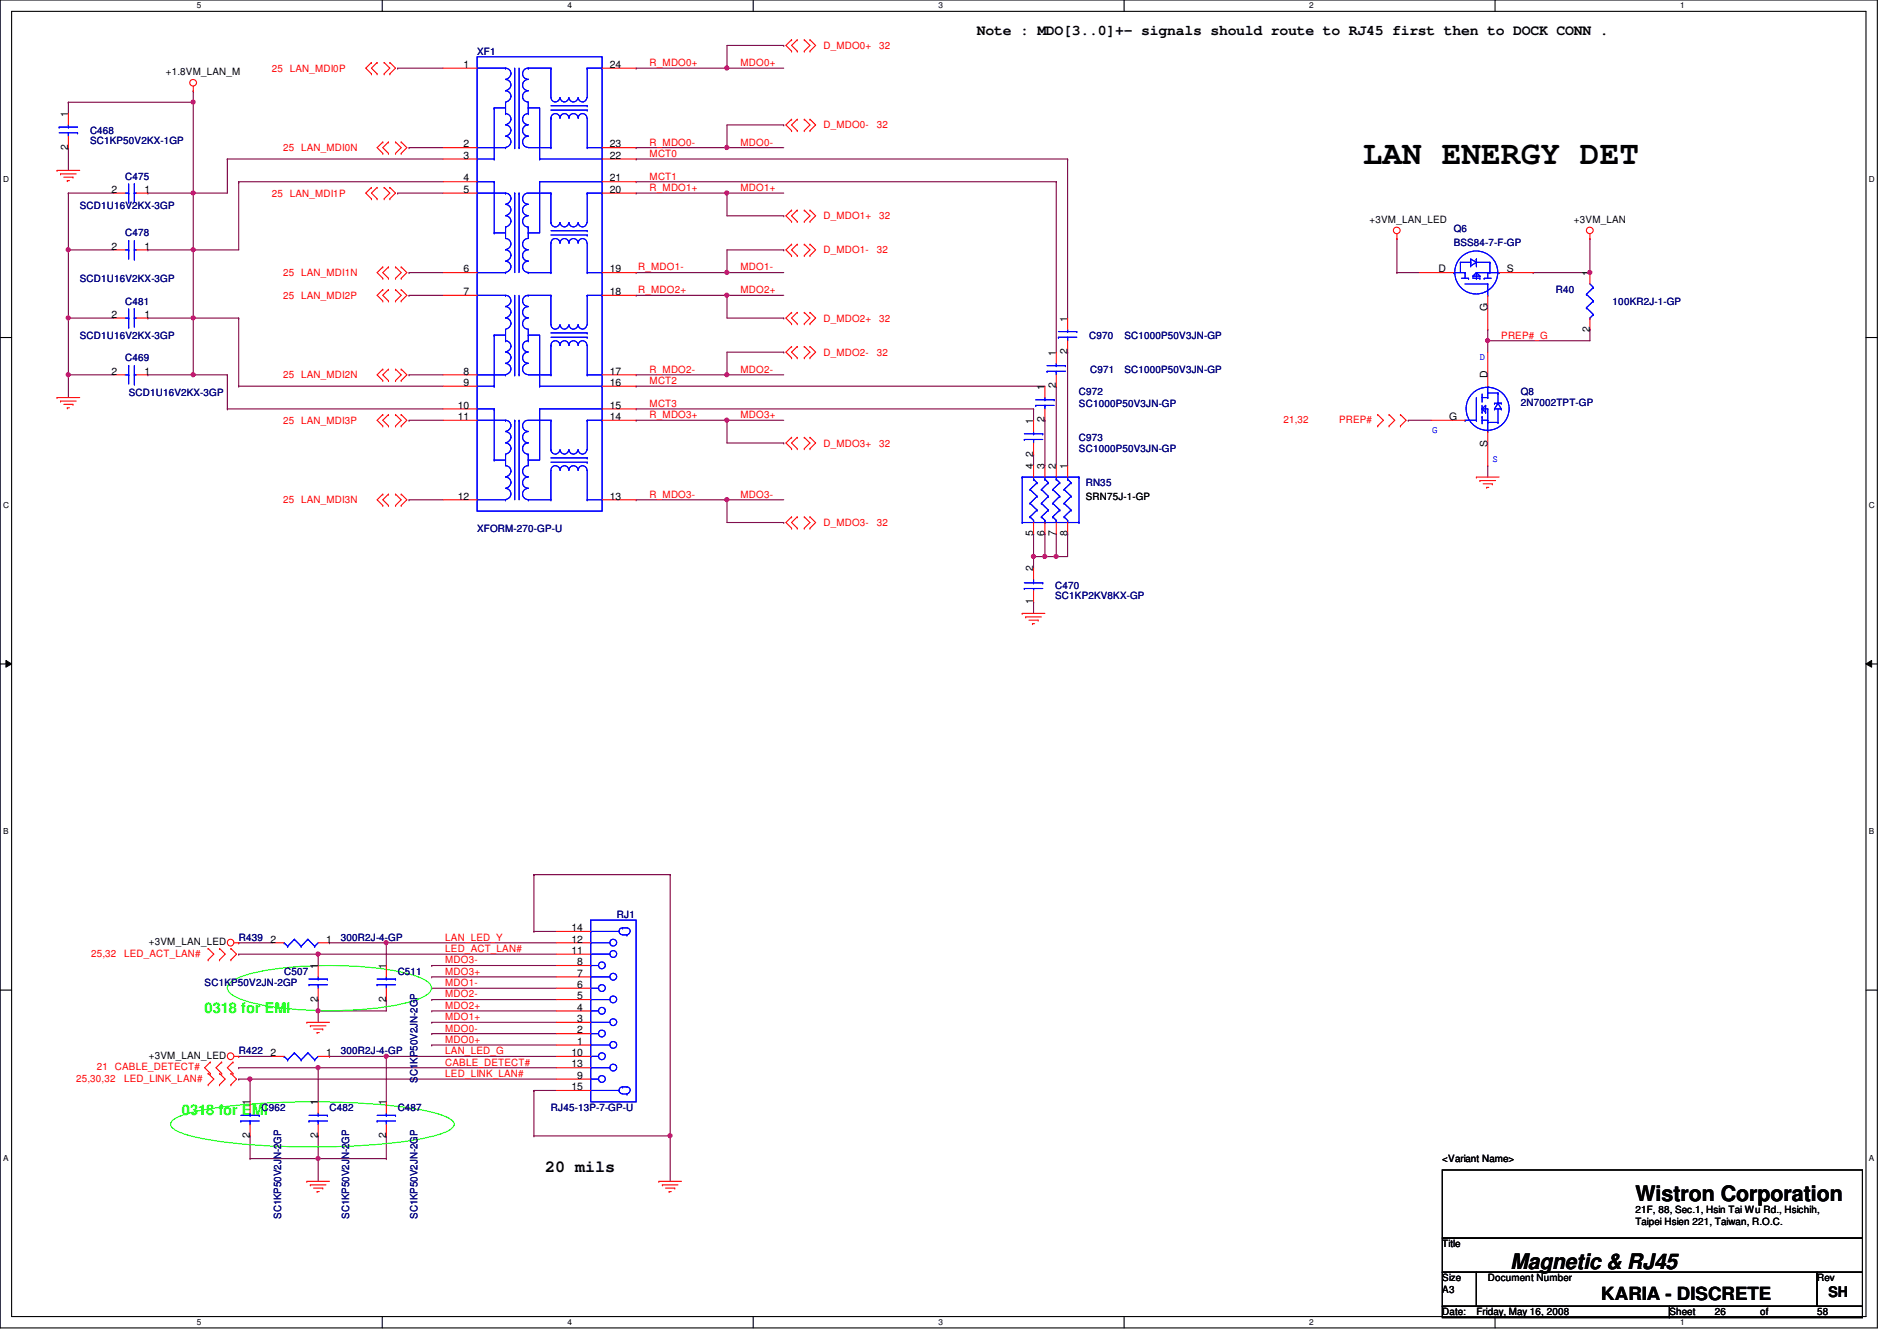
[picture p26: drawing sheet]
<svg xmlns="http://www.w3.org/2000/svg" width="297mm" height="210mm" viewBox="0 0 297 210" stroke-linecap="round" stroke-linejoin="round" font-family="sans-serif">
<defs><g id="words">
<text font-size="5.1" x="213.4" y="25.6">LAN ENERGY DET</text>
<g font-size="3.3">
<text x="256.1" y="188">Wistron Corporation</text>
<text x="236.5" y="198.6">Magnetic &amp; RJ45</text>
</g>
<text font-size="2.8" x="250.7" y="203.5">KARIA - DISCRETE</text>
<text font-size="2.6" x="85.4" y="183.5">20 mils</text>
<g font-size="2.3">
<text x="152.9" y="5.4">Note : MDO[3..0]+- signals should route to RJ45 first then to DOCK CONN .</text>
<text x="286.3" y="203">SH</text>
</g>
<g font-size="2.3" fill="#0f0">
<text x="32" y="158.6">0318 for EMI</text>
<text x="28.5" y="174.6">0318 for EMI</text>
</g>
<g font-size="1.6">
<text x="26" y="11.8">+1.8VM_LAN_M</text>
<text x="72.6" y="10.6">1</text>
<text x="95.5" y="10.6">24</text>
<text x="10.7" y="23.5" transform="rotate(-90 10.7 23.5)">2</text>
<text x="10.7" y="18.3" transform="rotate(-90 10.7 18.3)">1</text>
<text x="72.6" y="23.1">2</text>
<text x="95.5" y="23.1">23</text>
<text x="72.6" y="24.8">3</text>
<text x="72.6" y="28.4">4</text>
<text x="95.5" y="24.8">22</text>
<text x="95.5" y="28.4">21</text>
<text x="17.5" y="30.2">2</text>
<text x="22.6" y="30.2">1</text>
<text x="72.6" y="30.2">5</text>
<text x="95.5" y="30.2">20</text>
<text x="214.5" y="34.9">+3VM_LAN_LED</text>
<text x="246.5" y="34.9">+3VM_LAN</text>
<text x="17.5" y="39.1">2</text>
<text x="22.6" y="39.1">1</text>
<text x="72.6" y="42.6">6</text>
<text x="72.6" y="46.2">7</text>
<text x="95.5" y="42.6">19</text>
<text x="95.5" y="46.2">18</text>
<text x="225.3" y="42.6">D</text>
<text x="236" y="42.6">S</text>
<text x="248.9" y="43.2" transform="rotate(-90 248.9 43.2)">1</text>
<text x="17.5" y="49.7">2</text>
<text x="22.6" y="49.7">1</text>
<text x="167.1" y="50.3" transform="rotate(-90 167.1 50.3)">1</text>
<text x="232.9" y="48.7" transform="rotate(-90 232.9 48.7)">G</text>
<text x="248.9" y="51.9" transform="rotate(-90 248.9 51.9)">2</text>
<text x="17.5" y="58.6">2</text>
<text x="22.6" y="58.6">1</text>
<text x="72.6" y="58.6">8</text>
<text x="95.5" y="58.6">17</text>
<text x="165.4" y="55.7" transform="rotate(-90 165.4 55.7)">1</text>
<text x="167.1" y="55.5" transform="rotate(-90 167.1 55.5)">2</text>
<text x="232.9" y="59.2" transform="rotate(-90 232.9 59.2)">D</text>
<text x="71.7" y="64">10</text>
<text x="71.7" y="65.7">11</text>
<text x="72.6" y="60.4">9</text>
<text x="95.5" y="60.4">16</text>
<text x="95.5" y="64">15</text>
<text x="95.5" y="65.7">14</text>
<text x="163.6" y="61" transform="rotate(-90 163.6 61)">1</text>
<text x="165.4" y="60.8" transform="rotate(-90 165.4 60.8)">2</text>
<text x="226.9" y="65.7">G</text>
<text x="161.8" y="71.5" transform="rotate(-90 161.8 71.5)">2</text>
<text x="161.8" y="66.3" transform="rotate(-90 161.8 66.3)">1</text>
<text x="163.6" y="66.1" transform="rotate(-90 163.6 66.1)">2</text>
<text x="232.9" y="69.9" transform="rotate(-90 232.9 69.9)">S</text>
<text x="161.8" y="73.4" transform="rotate(-90 161.8 73.4)">4</text>
<text x="163.6" y="73.4" transform="rotate(-90 163.6 73.4)">3</text>
<text x="165.4" y="73.4" transform="rotate(-90 165.4 73.4)">2</text>
<text x="167.1" y="73.4" transform="rotate(-90 167.1 73.4)">1</text>
<text x="71.7" y="78.2">12</text>
<text x="95.5" y="78.2">13</text>
<text x="161.8" y="83.9" transform="rotate(-90 161.8 83.9)">5</text>
<text x="163.6" y="83.9" transform="rotate(-90 163.6 83.9)">6</text>
<text x="165.4" y="83.9" transform="rotate(-90 165.4 83.9)">7</text>
<text x="167.1" y="83.9" transform="rotate(-90 167.1 83.9)">8</text>
<text x="170" y="78.2">SRN75J-1-GP</text>
<text x="161.8" y="89.5" transform="rotate(-90 161.8 89.5)">2</text>
<text x="161.8" y="94.6" transform="rotate(-90 161.8 94.6)">1</text>
<text x="23.3" y="148">+3VM_LAN_LED</text>
<text x="42.4" y="147.5">2</text>
<text x="51.1" y="147.5">1</text>
<text x="89.5" y="149.3">11</text>
<text x="89.5" y="147.5">12</text>
<text x="89.5" y="145.8">14</text>
<text x="49.8" y="151.7" transform="rotate(-90 49.8 151.7)">1</text>
<text x="60.4" y="151.7" transform="rotate(-90 60.4 151.7)">1</text>
<text x="90.4" y="154.6">6</text>
<text x="90.4" y="152.9">7</text>
<text x="90.4" y="151.1">8</text>
<text x="49.8" y="156.8" transform="rotate(-90 49.8 156.8)">2</text>
<text x="60.4" y="156.8" transform="rotate(-90 60.4 156.8)">2</text>
<text x="90.4" y="161.8">2</text>
<text x="90.4" y="160">3</text>
<text x="90.4" y="158.2">4</text>
<text x="90.4" y="156.4">5</text>
<text x="23.3" y="165.7">+3VM_LAN_LED</text>
<text x="42.4" y="165.3">2</text>
<text x="51.1" y="165.3">1</text>
<text x="89.5" y="165.3">10</text>
<text x="89.5" y="167.1">13</text>
<text x="90.4" y="163.5">1</text>
<text x="39.1" y="173" transform="rotate(-90 39.1 173)">1</text>
<text x="49.8" y="173" transform="rotate(-90 49.8 173)">1</text>
<text x="60.4" y="173" transform="rotate(-90 60.4 173)">1</text>
<text x="89.5" y="170.6">15</text>
<text x="90.4" y="168.9">9</text>
<text x="39.1" y="178.1" transform="rotate(-90 39.1 178.1)">2</text>
<text x="49.8" y="178.1" transform="rotate(-90 49.8 178.1)">2</text>
<text x="60.4" y="178.1" transform="rotate(-90 60.4 178.1)">2</text>
<text x="225.8" y="181.9">&lt;Variant Name&gt;</text>
<text x="256.1" y="191.7">Taipei Hsien 221, Taiwan, R.O.C.</text>
<text x="256.1" y="189.9">21F, 88, Sec.1, Hsin Tai Wu Rd., Hsichih,</text>
<text x="225.8" y="195.2">Title</text>
<text x="225.8" y="200.6">Size</text>
<text x="225.8" y="202.4">A3</text>
<text x="233" y="200.6">Document Number</text>
<text x="284.5" y="200.6">Rev</text>
<text x="225.8" y="205.9">Date:</text>
<text x="231.2" y="205.9">Friday, May 16, 2008</text>
<text x="261.4" y="205.9">Sheet</text>
<text x="268.5" y="205.9">26</text>
<text x="275.6" y="205.9">of</text>
<text x="284.5" y="205.9">58</text>
</g>
<g font-size="1.6" fill="#f00">
<text x="42.5" y="11.2">25 LAN_MDI0P</text>
<text x="101.7" y="10.3">R_MDO0+</text>
<text x="115.9" y="10.3">MDO0+</text>
<text x="128.9" y="7.7">D_MDO0+</text>
<text x="137.7" y="7.7">32</text>
<text x="44.3" y="23.7">25 LAN_MDI0N</text>
<text x="101.7" y="22.8">R_MDO0-</text>
<text x="115.9" y="22.8">MDO0-</text>
<text x="128.9" y="20.1">D_MDO0-</text>
<text x="137.3" y="20.1">32</text>
<text x="101.7" y="24.6">MCT0</text>
<text x="101.7" y="28.1">MCT1</text>
<text x="101.7" y="29.9">R_MDO1+</text>
<text x="115.9" y="29.9">MDO1+</text>
<text x="42.5" y="30.8">25 LAN_MDI1P</text>
<text x="128.9" y="34.3">D_MDO1+</text>
<text x="137.7" y="34.3">32</text>
<text x="128.9" y="39.7">D_MDO1-</text>
<text x="137.3" y="39.7">32</text>
<text x="44.3" y="43.2">25 LAN_MDI1N</text>
<text x="44.3" y="46.8">25 LAN_MDI2P</text>
<text x="99.9" y="42.3">R_MDO1-</text>
<text x="99.9" y="45.9">R_MDO2+</text>
<text x="115.9" y="42.3">MDO1-</text>
<text x="115.9" y="45.9">MDO2+</text>
<text x="128.9" y="50.3">D_MDO2+</text>
<text x="137.7" y="50.3">32</text>
<text x="235.1" y="53">PREP#_G</text>
<text x="44.3" y="59.2">25 LAN_MDI2N</text>
<text x="101.7" y="58.3">R_MDO2-</text>
<text x="115.9" y="58.3">MDO2-</text>
<text x="128.9" y="55.7">D_MDO2-</text>
<text x="137.3" y="55.7">32</text>
<text x="101.7" y="60.1">MCT2</text>
<text x="101.7" y="63.7">MCT3</text>
<text x="101.7" y="65.4">R_MDO3+</text>
<text x="115.9" y="65.4">MDO3+</text>
<text x="44.3" y="66.3">25 LAN_MDI3P</text>
<text x="128.9" y="69.9">D_MDO3+</text>
<text x="137.7" y="69.9">32</text>
<text x="201" y="66.2">21,32</text>
<text x="209.7" y="66.2">PREP#</text>
<text x="101.7" y="77.9">R_MDO3-</text>
<text x="115.9" y="77.9">MDO3-</text>
<text x="44.3" y="78.8">25 LAN_MDI3N</text>
<text x="128.9" y="82.3">D_MDO3-</text>
<text x="137.3" y="82.3">32</text>
<text x="14.3" y="149.7">25,32</text>
<text x="19.4" y="149.7">LED_ACT_LAN#</text>
<text x="69.7" y="147.2">LAN_LED_Y</text>
<text x="69.7" y="149">LED_ACT_LAN#</text>
<text x="69.7" y="154.3">MDO1-</text>
<text x="69.7" y="152.6">MDO3+</text>
<text x="69.7" y="150.8">MDO3-</text>
<text x="69.7" y="159.7">MDO1+</text>
<text x="69.7" y="161.5">MDO0-</text>
<text x="69.7" y="157.9">MDO2+</text>
<text x="69.7" y="156.1">MDO2-</text>
<text x="15.2" y="167.5">21 CABLE_DETECT#</text>
<text x="69.7" y="163.2">MDO0+</text>
<text x="69.7" y="165">LAN_LED_G</text>
<text x="69.7" y="166.8">CABLE_DETECT#</text>
<text x="11.9" y="169.3">25,30,32</text>
<text x="19.4" y="169.3">LED_LINK_LAN#</text>
<text x="69.7" y="168.6">LED_LINK_LAN#</text>
</g>
<g font-size="1.6" fill="#00007f">
<text x="74.7" y="8.6">XF1</text>
<text x="14.1" y="22.6">SC1KP50V2KX-1GP</text>
<text x="14.1" y="21">C468</text>
<text x="19.6" y="28.1">C475</text>
<text x="12.5" y="32.7">SCD1U16V2KX-3GP</text>
<text x="19.6" y="37">C478</text>
<text x="227.6" y="36.3">Q6</text>
<text x="227.6" y="38.4">BSS84-7-F-GP</text>
<text x="12.5" y="44.1">SCD1U16V2KX-3GP</text>
<text x="19.6" y="47.7">C481</text>
<text x="243.6" y="45.9">R40</text>
<text x="252.5" y="47.7">100KR2J-1-GP</text>
<text x="12.5" y="53">SCD1U16V2KX-3GP</text>
<text x="170.6" y="53">C970</text>
<text x="176.1" y="53">SC1000P50V3JN-GP</text>
<text x="19.6" y="56.6">C469</text>
<text x="170.7" y="58.3">C971</text>
<text x="176.1" y="58.3">SC1000P50V3JN-GP</text>
<text x="20.1" y="62.1">SCD1U16V2KX-3GP</text>
<text x="168.9" y="61.9">C972</text>
<text x="168.9" y="63.7">SC1000P50V3JN-GP</text>
<text x="238.1" y="61.9">Q8</text>
<text x="238.1" y="63.5">2N7002TPT-GP</text>
<text x="168.9" y="69">C973</text>
<text x="168.9" y="70.8">SC1000P50V3JN-GP</text>
<text x="170" y="76.1">RN35</text>
<text x="74.7" y="83.2">XFORM-270-GP-U</text>
<text x="165.2" y="92.1">C470</text>
<text x="165.2" y="93.7">SC1KP2KV8KX-GP</text>
<text x="96.6" y="143.7">RJ1</text>
<text x="37.4" y="147.2">R439</text>
<text x="53.4" y="147.2">300R2J-4-GP</text>
<text x="32" y="154.3">SC1KP50V2JN-2GP</text>
<text x="44.5" y="152.6">C507</text>
<text x="62.3" y="152.6">C511</text>
<text x="37.4" y="165">R422</text>
<text x="53.4" y="165">300R2J-4-GP</text>
<text x="40.9" y="173.9">C962</text>
<text x="51.6" y="173.9">C482</text>
<text x="62.3" y="173.9">C487</text>
<text x="65.4" y="169.5" transform="rotate(-90 65.4 169.5)">SC1KP50V2JN-2GP</text>
<text x="86.3" y="173.9">RJ45-13P-7-GP-U</text>
<text x="44" y="190.8" transform="rotate(-90 44 190.8)">SC1KP50V2JN-2GP</text>
<text x="54.7" y="190.8" transform="rotate(-90 54.7 190.8)">SC1KP50V2JN-2GP</text>
<text x="65.4" y="190.8" transform="rotate(-90 65.4 190.8)">SC1KP50V2JN-2GP</text>
</g>
<g font-size="1.6" fill="#00f">
<text x="231.7" y="56.3">D</text>
<text x="224.2" y="67.7">G</text>
<text x="233.7" y="72.3">S</text>
</g>
<g font-size="1.3">
<text x="30.8" y="1.3">5</text>
<text x="88.9" y="1.3">4</text>
<text x="146.9" y="1.3">3</text>
<text x="205" y="1.3">2</text>
<text x="263.1" y="1.3">1</text>
<text x=".5" y="28.4">D</text>
<text x="292.6" y="28.4">D</text>
<text x=".5" y="79.5">C</text>
<text x="292.6" y="79.5">C</text>
<text x=".5" y="130.6">B</text>
<text x="292.6" y="130.6">B</text>
<text x=".5" y="181.7">A</text>
<text x="292.6" y="181.7">A</text>
<text x="30.8" y="207.4">5</text>
<text x="88.9" y="207.4">4</text>
<text x="146.9" y="207.4">3</text>
<text x="205" y="207.4">2</text>
<text x="263.1" y="207.4">1</text>
</g>
</g></defs>
<path d="M0 0h294v207.9h-294zM1.8 1.8h290.4v204.3h-290.4z" fill="none" stroke="#000" stroke-width=".17"/>
<g fill="#fff">
<path d="M30.8 .2h.7v1.4h-.7z"/>
<path d="M30.8 206.2h.7v1.4h-.7z"/>
</g>
<path d="M59.9 0v1.8M59.9 206.1v1.8" fill="none" stroke="#000" stroke-width=".17"/>
<g fill="#fff">
<path d="M88.9 .2h.6v1.4h-.6z"/>
<path d="M88.9 206.2h.6v1.4h-.6z"/>
</g>
<path d="M117.9 0v1.8M117.9 206.1v1.8" fill="none" stroke="#000" stroke-width=".17"/>
<g fill="#fff">
<path d="M146.9 .2h.7v1.4h-.7z"/>
<path d="M146.9 206.2h.7v1.4h-.7z"/>
</g>
<path d="M176 0v1.8M176 206.1v1.8" fill="none" stroke="#000" stroke-width=".17"/>
<g fill="#fff">
<path d="M205 .2h.7v1.4h-.7z"/>
<path d="M205 206.2h.7v1.4h-.7z"/>
</g>
<path d="M234.1 0v1.8M234.1 206.1v1.8" fill="none" stroke="#000" stroke-width=".17"/>
<g fill="#fff">
<path d="M263.1 .2h.7v1.4h-.7z"/>
<path d="M263.1 206.2h.7v1.4h-.7z"/>
<path d="M.5 27.3h.9v1.4h-.9z"/>
<path d="M292.6 27.3h.9v1.4h-.9z"/>
<path d="M.5 78.4h.9v1.4h-.9z"/>
<path d="M292.6 78.4h.9v1.4h-.9z"/>
</g>
<path d="M0 52.8h1.8M292.2 52.8h1.8" fill="none" stroke="#000" stroke-width=".17"/>
<g fill="#fff">
<path d="M.5 129.5h.8v1.4h-.8z"/>
<path d="M292.6 129.5h.9v1.4h-.9z"/>
</g>
<path d="M0 103.9h1.8M292.2 103.9h1.8" fill="none" stroke="#000" stroke-width=".17"/>
<path d="M.9 103.4l.9 .5-.9 .5zM292.2 103.9l.9-.5v1z" fill="#000"/>
<path d="M.9 103.4l.9 .5-.9 .5zM292.2 103.9l.9-.5v1z" fill="none" stroke="#000" stroke-width=".16"/>
<g fill="#fff">
<path d="M.5 180.5h.8v1.4h-.8z"/>
<path d="M292.6 180.5h.9v1.4h-.9z"/>
</g>
<path d="M0 155h1.8M292.2 155h1.8" fill="none" stroke="#000" stroke-width=".17"/>
<g fill="none" stroke="#7f003f" stroke-width=".17">
<path d="M62.3 10.7h.1M62.3 10.7h7.1M10.7 30.2h.1M10.7 39.1h.1M10.7 30.2h7.1M10.7 39.1h7.1M10.7 30.2v19.6M23.2 30.2h.1M23.2 39.1h.1M23.2 30.2h7.1M23.2 39.1h7.1M35.6 24.9h.1"/>
<path d="M35.6 24.9h33.8M37.4 28.4h.1M37.4 28.4h32M62.3 30.2h.1M62.3 30.2h7.1M64 23.1h.1M64 23.1h5.4M23.2 49.8h.1M23.2 58.7h.1M23.2 58.7h7.1M23.2 49.8h7.1M64 42.7h.1"/>
<path d="M64 46.2h.1M64 58.7h.1M64 42.7h5.4M64 46.2h5.4M64 58.7h5.4M64 65.8h.1M64 78.2h.1M64 65.8h5.4M64 78.2h5.4"/>
</g>
<circle cx="10.7" cy="39.1" r=".32" fill="#f0f"/>
<circle cx="10.7" cy="39.1" r=".32" fill="none" stroke="#f0f" stroke-width=".17"/>
<path d="M10.7 49.8h.1M10.7 49.8h7.1M10.7 49.8v8.9" fill="none" stroke="#7f003f" stroke-width=".17"/>
<circle cx="10.7" cy="58.6" r=".32" fill="#f0f"/>
<circle cx="10.7" cy="58.6" r=".32" fill="none" stroke="#f0f" stroke-width=".17"/>
<circle cx="10.7" cy="49.8" r=".32" fill="#f0f"/>
<circle cx="10.7" cy="49.8" r=".32" fill="none" stroke="#f0f" stroke-width=".17"/>
<path d="M30.3 39.1h.1M30.3 39.1v19.6M10.7 58.7h.1M10.7 58.7h7.1M10.7 58.7v3.5M30.3 49.8h.1M35.6 64h.1M35.6 64h33.8M37.4 60.5h.1M37.4 60.5h32" fill="none" stroke="#7f003f" stroke-width=".17"/>
<circle cx="30.2" cy="58.6" r=".32" fill="#f0f"/>
<circle cx="30.2" cy="58.6" r=".32" fill="none" stroke="#f0f" stroke-width=".17"/>
<circle cx="30.2" cy="49.8" r=".32" fill="#f0f"/>
<circle cx="30.2" cy="49.8" r=".32" fill="none" stroke="#f0f" stroke-width=".17"/>
<path d="M163.6 87.1h.1M163.6 87.1h1.8" fill="none" stroke="#7f003f" stroke-width=".17"/>
<circle cx="165.4" cy="87.1" r=".32" fill="#f0f"/>
<circle cx="165.4" cy="87.1" r=".32" fill="none" stroke="#f0f" stroke-width=".17"/>
<g fill="none" stroke="#7f003f" stroke-width=".17">
<path d="M99.6 24.9h.1M99.6 28.4h.1M99.6 24.9h67.6M99.6 28.4h65.8M165.4 28.4h.1M165.4 28.4v26.7M167.2 24.9h.1M167.2 24.9v24.9M99.6 60.5h.1M99.6 64h.1M99.6 60.5h64M99.6 64h62.2"/>
<path d="M161.8 64h.1M161.8 64v1.8M161.8 87.1h.1M161.8 87.1v1.8M165.4 87.1h.1M165.4 87.1h1.8"/>
</g>
<circle cx="161.8" cy="87.1" r=".32" fill="#f0f"/>
<circle cx="161.8" cy="87.1" r=".32" fill="none" stroke="#f0f" stroke-width=".17"/>
<path d="M30.3 16h.1M30.3 16v14.2M161.8 94.2h.1M161.8 94.2v1.8" fill="none" stroke="#7f003f" stroke-width=".17"/>
<circle cx="30.2" cy="30.2" r=".32" fill="#f0f"/>
<circle cx="30.2" cy="30.2" r=".32" fill="none" stroke="#f0f" stroke-width=".17"/>
<circle cx="30.2" cy="16" r=".32" fill="#f0f"/>
<circle cx="30.2" cy="16" r=".32" fill="none" stroke="#f0f" stroke-width=".17"/>
<path d="M30.3 30.2h.1M30.3 30.2v8.9" fill="none" stroke="#7f003f" stroke-width=".17"/>
<circle cx="30.2" cy="39.1" r=".32" fill="#f0f"/>
<circle cx="30.2" cy="39.1" r=".32" fill="none" stroke="#f0f" stroke-width=".17"/>
<path d="M249 37.3h.1M249 37.3v5.4M30.3 58.7h.1M30.3 49.8h.1M30.3 58.7h5.3M30.3 49.8h7.1M35.6 58.7h.1M35.6 58.7v5.3M37.4 49.8h.1M37.4 49.8v10.7M249 51.6h.1M249 51.6v1.7" fill="none" stroke="#7f003f" stroke-width=".17"/>
<circle cx="248.9" cy="42.6" r=".32" fill="#f0f"/>
<circle cx="248.9" cy="42.6" r=".32" fill="none" stroke="#f0f" stroke-width=".17"/>
<path d="M218.7 37.3h.1M218.7 37.3v5.4M233 53.3h.1M233 53.3h16M233 53.3v1.8" fill="none" stroke="#7f003f" stroke-width=".17"/>
<circle cx="232.9" cy="53.3" r=".32" fill="#f0f"/>
<circle cx="232.9" cy="53.3" r=".32" fill="none" stroke="#f0f" stroke-width=".17"/>
<g fill="none" stroke="#7f003f" stroke-width=".17">
<path d="M10.7 16h.1M10.7 16v1.8M30.3 14.2h.1M30.3 14.2v1.8h-19.6M113.8 10.7h.1M113.8 10.7h8.9M30.3 39.1h.1M30.3 30.2h.1M35.6 24.9h.1M35.6 24.9v5.3h-5.3M37.4 28.4h.1M37.4 28.4v10.7h-7.1"/>
<path d="M218.7 42.7h.1M218.7 42.7h3.6M233 51.6h.1M233 51.6v1.7M240.1 42.7h.1M240.1 42.7h8.9M220.5 65.8h.1M220.5 65.8h3.6"/>
</g>
<circle cx="113.8" cy="10.6" r=".32" fill="#f0f"/>
<circle cx="113.8" cy="10.6" r=".32" fill="none" stroke="#f0f" stroke-width=".17"/>
<path d="M113.8 23.1h.1M113.8 23.1h8.9" fill="none" stroke="#7f003f" stroke-width=".17"/>
<circle cx="113.8" cy="23.1" r=".32" fill="#f0f"/>
<circle cx="113.8" cy="23.1" r=".32" fill="none" stroke="#f0f" stroke-width=".17"/>
<path d="M113.8 30.2h.1M113.8 30.2h8.9" fill="none" stroke="#7f003f" stroke-width=".17"/>
<circle cx="113.8" cy="30.2" r=".32" fill="#f0f"/>
<circle cx="113.8" cy="30.2" r=".32" fill="none" stroke="#f0f" stroke-width=".17"/>
<path d="M113.8 42.7h.1M113.8 42.7h8.9" fill="none" stroke="#7f003f" stroke-width=".17"/>
<circle cx="113.8" cy="42.6" r=".32" fill="#f0f"/>
<circle cx="113.8" cy="42.6" r=".32" fill="none" stroke="#f0f" stroke-width=".17"/>
<path d="M113.8 46.2h.1M113.8 46.2h8.9" fill="none" stroke="#7f003f" stroke-width=".17"/>
<circle cx="113.8" cy="46.2" r=".32" fill="#f0f"/>
<circle cx="113.8" cy="46.2" r=".32" fill="none" stroke="#f0f" stroke-width=".17"/>
<path d="M113.8 58.7h.1M113.8 58.7h8.9" fill="none" stroke="#7f003f" stroke-width=".17"/>
<circle cx="113.8" cy="58.6" r=".32" fill="#f0f"/>
<circle cx="113.8" cy="58.6" r=".32" fill="none" stroke="#f0f" stroke-width=".17"/>
<path d="M113.8 65.8h.1M113.8 65.8h8.9" fill="none" stroke="#7f003f" stroke-width=".17"/>
<circle cx="113.8" cy="65.8" r=".32" fill="#f0f"/>
<circle cx="113.8" cy="65.8" r=".32" fill="none" stroke="#f0f" stroke-width=".17"/>
<path d="M113.8 78.2h.1M113.8 78.2h8.9" fill="none" stroke="#7f003f" stroke-width=".17"/>
<circle cx="113.8" cy="78.2" r=".32" fill="#f0f"/>
<circle cx="113.8" cy="78.2" r=".32" fill="none" stroke="#f0f" stroke-width=".17"/>
<g fill="none" stroke="#7f003f" stroke-width=".17">
<path d="M83.6 136.9h.1M83.6 136.9h21.3M104.9 136.9h.1M104.9 136.9v40.9M67.6 154.7h.1M67.6 152.9h.1M67.6 151.1h.1M67.6 158.2h.1M67.6 156.5h.1M67.6 154.7h19.6M67.6 152.9h19.6M67.6 151.1h19.6"/>
<path d="M67.6 158.2h19.6M67.6 156.5h19.6M67.6 160h.1M67.6 163.6h.1M67.6 161.8h.1M67.6 160h19.6M67.6 163.6h19.6M67.6 161.8h19.6M83.6 170.7h.1M83.6 170.7v7.1"/>
</g>
<circle cx="104.9" cy="177.8" r=".32" fill="#f0f"/>
<circle cx="104.9" cy="177.8" r=".32" fill="none" stroke="#f0f" stroke-width=".17"/>
<path d="M83.6 136.9h.1M83.6 136.9v8.9M83.6 145.8h.1M83.6 145.8h3.6M37.4 165.4h.1M37.4 165.4h5.3M60.5 165.4h.1M60.5 165.4h26.7M83.6 170.7h.1M83.6 170.7h3.6M104.9 177.8h.1M104.9 177.8v7.1" fill="none" stroke="#7f003f" stroke-width=".17"/>
<circle cx="60.5" cy="165.3" r=".32" fill="#f0f"/>
<circle cx="60.5" cy="165.3" r=".32" fill="none" stroke="#f0f" stroke-width=".17"/>
<path d="M39.2 168.9h.1M39.2 168.9h48" fill="none" stroke="#7f003f" stroke-width=".17"/>
<circle cx="39.1" cy="168.9" r=".32" fill="#f0f"/>
<circle cx="39.1" cy="168.9" r=".32" fill="none" stroke="#f0f" stroke-width=".17"/>
<path d="M37.4 147.6h.1M37.4 147.6h5.3M60.5 147.6h.1M60.5 147.6h26.7" fill="none" stroke="#7f003f" stroke-width=".17"/>
<circle cx="60.5" cy="147.5" r=".32" fill="#f0f"/>
<circle cx="60.5" cy="147.5" r=".32" fill="none" stroke="#f0f" stroke-width=".17"/>
<path d="M49.8 149.4h.1M49.8 149.4h37.4" fill="none" stroke="#7f003f" stroke-width=".17"/>
<circle cx="49.8" cy="149.3" r=".32" fill="#f0f"/>
<circle cx="49.8" cy="149.3" r=".32" fill="none" stroke="#f0f" stroke-width=".17"/>
<path d="M49.8 167.1h.1M49.8 167.1h37.4" fill="none" stroke="#7f003f" stroke-width=".17"/>
<circle cx="49.8" cy="167.1" r=".32" fill="#f0f"/>
<circle cx="49.8" cy="167.1" r=".32" fill="none" stroke="#f0f" stroke-width=".17"/>
<path d="M49.8 167.1h.1M49.8 167.1v5.4M49.8 181.4h.1M49.8 181.4v3.5" fill="none" stroke="#7f003f" stroke-width=".17"/>
<circle cx="49.8" cy="181.3" r=".32" fill="#f0f"/>
<circle cx="49.8" cy="181.3" r=".32" fill="none" stroke="#f0f" stroke-width=".17"/>
<g fill="none" stroke="#7f003f" stroke-width=".17">
<path d="M10.7 23.1h.1M10.7 23.1v3.6M167.2 55.1h.1M167.2 55.1v17.8M161.8 71.1h.1M161.8 71.1v1.8M163.6 65.8h.1M163.6 65.8v7.1M165.4 60.5h.1M165.4 60.5v12.4M233 72.9h.1M233 72.9v1.8"/>
<path d="M163.6 83.6h.1M163.6 83.6v3.5M165.4 83.6h.1M165.4 83.6v3.5M167.2 83.6h.1M167.2 83.6v3.5M37.4 167.1h.1M37.4 168.9h.1M37.4 167.1h12.4M37.4 168.9h1.8M39.2 168.9h.1M39.2 177.8h.1"/>
<path d="M39.2 168.9v3.6M39.2 177.8v3.6M83.6 177.8h.1M83.6 177.8h21.3M39.2 181.4h.1M39.2 181.4h10.6"/>
</g>
<circle cx="163.6" cy="87.1" r=".32" fill="#f0f"/>
<circle cx="163.6" cy="87.1" r=".32" fill="none" stroke="#f0f" stroke-width=".17"/>
<g fill="none" stroke="#7f003f" stroke-width=".17">
<path d="M161.8 87.1h.1M161.8 83.6h.1M161.8 87.1h1.8M161.8 83.6v3.5M37.4 149.4h.1M37.4 149.4h12.4M49.8 149.4h.1M49.8 156.5h.1M49.8 158.2h.1M49.8 149.4v1.7M49.8 156.5v3.5M51.6 147.6h.1"/>
<path d="M51.6 147.6h8.9M60.5 147.6h.1M60.5 156.5h.1M60.5 147.6v3.5M60.5 156.5v1.7h-10.7M49.8 177.8h.1M49.8 177.8v3.6M51.6 165.4h.1M51.6 165.4h8.9M60.5 165.4h.1M60.5 165.4v7.1M60.5 177.8v3.6"/>
<path d="M49.8 181.4h.1M49.8 181.4h10.7M60.5 181.4h.1"/>
</g>
<circle cx="49.8" cy="158.2" r=".32" fill="#f0f"/>
<circle cx="49.8" cy="158.2" r=".32" fill="none" stroke="#f0f" stroke-width=".17"/>
<g fill="none" stroke="#7f003f" stroke-width=".17">
<path d="M99.6 10.7h.1M99.6 10.7h14.2M113.8 10.7h.1M122.7 19.6h.1M122.7 7.1h.1M122.7 19.6h-8.9v3.5M122.7 7.1h-8.9v3.6M99.6 23.1h.1M99.6 30.2h.1M99.6 23.1h14.2M99.6 30.2h14.2M113.8 23.1h.1"/>
<path d="M113.8 30.2h.1M113.8 30.2v3.6h8.9M122.7 39.1h.1M122.7 33.8h.1M122.7 39.1h-8.9v3.6M99.6 42.7h.1M99.6 46.2h.1M99.6 58.7h.1M99.6 42.7h14.2M99.6 46.2h14.2M99.6 58.7h14.2M113.8 42.7h.1"/>
<path d="M113.8 46.2h.1M113.8 58.7h.1M113.8 46.2v3.6h8.9M122.7 55.1h.1M122.7 49.8h.1M122.7 55.1h-8.9v3.6M99.6 65.8h.1M99.6 78.2h.1M99.6 65.8h14.2M99.6 78.2h14.2M113.8 65.8h.1M113.8 78.2h.1"/>
<path d="M113.8 78.2v3.6h8.9M113.8 65.8v3.5h8.9M122.7 69.3h.1M122.7 81.8h.1"/>
</g>
<g fill="none" stroke="#f00" stroke-width=".17">
<path d="M10.7 17.8v1.8M30.3 14.2h.1M30.3 13.5v.7M58.2 11.6h.1M58.2 9.8h.1M58.2 9.8l-.9 .9 .9 .9M59.1 11.6h.1M59.1 9.8h.1M59.1 9.8l-.9 .9 .9 .9M60.2 9.8h.1M60.2 11.6h.1M60.2 9.8l.8 .9-.8 .9"/>
<path d="M61 11.6h.1M61 9.8h.1M61 9.8l.9 .9-.9 .9M69.4 10.7h5.3M94.3 10.7h5.3M123.9 8h.1M123.9 6.2h.1M123.9 18.7h.1M123.9 6.2l-.8 .9 .8 .9M123.9 18.7l-.8 .9 .8 .8M124.8 8h.1M124.8 6.2h.1"/>
<path d="M124.8 18.7h.1M124.8 6.2l-.9 .9 .9 .9M124.8 18.7l-.9 .9 .9 .8M125.9 6.2h.1M125.9 8h.1M125.9 18.7h.1M125.9 6.2l.9 .9-.9 .9M125.9 18.7l.9 .9-.9 .8M126.8 8h.1M126.8 6.2h.1M126.8 18.7h.1M126.8 6.2l.9 .9-.9 .9"/>
<path d="M126.8 18.7l.9 .9-.9 .8M8.9 26.7h.1M8.9 26.7h3.6M9.5 27.2h.1M9.5 27.2h2.4M10 27.7h1.4M10.5 28.3h.1M10.5 28.3h.4M10.7 21.3v1.8M11.4 27.7h.1M17.8 30.2h1.8M17.8 39.1h1.8"/>
<path d="M21.4 30.2h1.8M21.4 39.1h1.8M58.2 31.1h.1M58.2 29.3h.1M58.2 29.3l-.9 .9 .9 .9M59.1 31.1h.1M59.1 29.3h.1M59.1 29.3l-.9 .9 .9 .9M59.9 24h.1M59.9 22.2h.1M59.9 22.2l-.8 .9 .8 .9M60.2 29.3h.1"/>
<path d="M60.2 31.1h.1M60.2 29.3l.8 .9-.8 .9M60.8 24h.1M60.8 22.2h.1M60.8 22.2l-.9 .9 .9 .9M61 31.1h.1M61 29.3h.1M61 29.3l.9 .9-.9 .9M61.9 22.2h.1M61.9 24h.1M61.9 22.2l.9 .9-.9 .9M62.8 24h.1"/>
<path d="M62.8 22.2h.1M62.8 22.2l.9 .9-.9 .9M69.4 23.1h5.3M69.4 24.9h5.3M69.4 28.4h5.3M69.4 30.2h5.3M94.3 23.1h5.3M94.3 24.9h5.3M94.3 28.4h5.3M94.3 30.2h5.3M123.9 20.4h.1M123.9 34.7h.1"/>
<path d="M123.9 32.9h.1M123.9 38.2h.1M123.9 32.9l-.8 .9 .8 .9M123.9 38.2l-.8 .9 .8 .9M124.8 20.4h.1M124.8 34.7h.1M124.8 32.9h.1M124.8 38.2h.1M124.8 32.9l-.9 .9 .9 .9M124.8 38.2l-.9 .9 .9 .9M125.9 20.4h.1M125.9 32.9h.1"/>
<path d="M125.9 34.7h.1M125.9 38.2h.1M125.9 32.9l.9 .9-.9 .9M125.9 38.2l.9 .9-.9 .9M126.8 20.4h.1M126.8 34.7h.1M126.8 32.9h.1M126.8 38.2h.1M126.8 32.9l.9 .9-.9 .9M126.8 38.2l.9 .9-.9 .9M218.7 37.3h.1M218.7 36.6v.7"/>
<path d="M249 37.3h.1M249 36.6v.7M17.8 58.7h1.8M17.8 49.8h1.8M21.4 58.7h1.8M21.4 49.8h1.8M59.9 43.6h.1M59.9 41.8h.1M59.9 47.1h.1M59.9 45.3h.1M59.9 59.6h.1M59.9 57.8h.1"/>
<path d="M59.9 41.8l-.8 .9 .8 .9M59.9 45.3l-.8 .9 .8 .9M59.9 57.8l-.8 .9 .8 .9M60.8 43.6h.1M60.8 41.8h.1M60.8 47.1h.1M60.8 45.3h.1M60.8 59.6h.1M60.8 57.8h.1M60.8 41.8l-.9 .9 .9 .9M60.8 45.3l-.9 .9 .9 .9M60.8 57.8l-.9 .9 .9 .9"/>
<path d="M61.9 41.8h.1M61.9 43.6h.1M61.9 45.3h.1M61.9 47.1h.1M61.9 57.8h.1M61.9 59.6h.1M61.9 41.8l.9 .9-.9 .9M61.9 45.3l.9 .9-.9 .9M61.9 57.8l.9 .9-.9 .9M62.8 43.6h.1M62.8 41.8h.1M62.8 47.1h.1"/>
<path d="M62.8 45.3h.1M62.8 59.6h.1M62.8 57.8h.1M62.8 41.8l.9 .9-.9 .9M62.8 45.3l.9 .9-.9 .9M62.8 57.8l.9 .9-.9 .9M69.4 42.7h5.3M69.4 46.2h5.3M69.4 58.7h5.3M94.3 42.7h5.3M94.3 46.2h5.3M94.3 58.7h5.3"/>
<path d="M123.9 40h.1M123.9 50.7h.1M123.9 48.9h.1M123.9 56h.1M123.9 54.2h.1M123.9 48.9l-.8 .9 .8 .9M123.9 54.2l-.8 .9 .8 .9M124.8 40h.1M124.8 50.7h.1M124.8 48.9h.1M124.8 56h.1M124.8 54.2h.1"/>
<path d="M124.8 48.9l-.9 .9 .9 .9M124.8 54.2l-.9 .9 .9 .9M125.9 40h.1M125.9 48.9h.1M125.9 50.7h.1M125.9 54.2h.1M125.9 56h.1M125.9 48.9l.9 .9-.9 .9M125.9 54.2l.9 .9-.9 .9M126.8 40h.1M126.8 50.7h.1M126.8 48.9h.1"/>
<path d="M126.8 56h.1M126.8 54.2h.1M126.8 48.9l.9 .9-.9 .9M126.8 54.2l.9 .9-.9 .9M165.4 55.1v1.8M165.4 58.7v1.8M167.2 49.8v1.8M167.2 53.3v1.8M222.3 42.7h5.3M233 46.2v5.4M233 55.1v5.4M234.7 42.7h5.4"/>
<path d="M249 42.7v1.7M249 49.8v1.8M8.9 62.2h.1M8.9 62.2h3.6M9.5 62.8h.1M9.5 62.8h2.4M10 63.3h1.4M10.5 63.8h.1M10.5 63.8h.4M11.4 63.3h.1M59.9 66.7h.1M59.9 64.9h.1"/>
<path d="M59.9 79.1h.1M59.9 77.3h.1M59.9 64.9l-.8 .9 .8 .9M59.9 77.3l-.8 .9 .8 .9M60.8 66.7h.1M60.8 64.9h.1M60.8 79.1h.1M60.8 77.3h.1M60.8 64.9l-.9 .9 .9 .9M60.8 77.3l-.9 .9 .9 .9M61.9 64.9h.1M61.9 66.7h.1"/>
<path d="M61.9 77.3h.1M61.9 79.1h.1M61.9 64.9l.9 .9-.9 .9M61.9 77.3l.9 .9-.9 .9M62.8 66.7h.1M62.8 64.9h.1M62.8 79.1h.1M62.8 77.3h.1M62.8 64.9l.9 .9-.9 .9M62.8 77.3l.9 .9-.9 .9M69.4 60.5h5.3M69.4 64h5.3"/>
<path d="M69.4 65.8h5.3M69.4 78.2h5.3M94.3 60.5h5.3M94.3 64h5.3M94.3 65.8h5.3M94.3 78.2h5.3M123.9 70.2h.1M123.9 68.5h.1M123.9 68.5l-.8 .8 .8 .9M124.8 70.2h.1M124.8 68.5h.1M124.8 68.5l-.9 .8 .9 .9"/>
<path d="M125.9 68.5h.1M125.9 70.2h.1M125.9 68.5l.9 .8-.9 .9M126.8 70.2h.1M126.8 68.5h.1M126.8 68.5l.9 .8-.9 .9M161.8 65.8v1.8M161.8 69.3v1.8M161.8 72.9v1.8M163.6 60.5v1.7M163.6 64v1.8M163.6 72.9v1.8"/>
<path d="M165.4 72.9v1.8M167.2 72.9v1.8M215.7 66.7h.1M215.7 64.9h.1M215.7 64.9l.9 .9-.9 .9M217.5 64.9h.1M217.5 66.7h.1M217.5 64.9l.9 .9-.9 .9M219.3 66.7h.1M219.3 64.9h.1M219.3 64.9l.9 .9-.9 .9M224.1 65.8h5.3"/>
<path d="M231.2 74.7h.1M231.2 74.7h3.5M231.7 75.2h.1M231.7 75.2h2.5M232.2 75.7h1.5M232.8 76.3h.1M232.8 76.3h.3M233 67.6v5.3M233.7 75.7h.1M123.9 82.7h.1M123.9 80.9h.1M123.9 80.9l-.8 .9 .8 .9"/>
<path d="M124.8 82.7h.1M124.8 80.9h.1M124.8 80.9l-.9 .9 .9 .9M125.9 80.9h.1M125.9 82.7h.1M125.9 80.9l.9 .9-.9 .9M126.8 82.7h.1M126.8 80.9h.1M126.8 80.9l.9 .9-.9 .9M160.1 96h.1M160.1 96h3.5M160.6 96.6h.1"/>
<path d="M160.6 96.6h2.5M161.1 97.1h1.5M161.7 97.6h.1M161.7 97.6h.3M161.8 81.8v1.8M161.8 88.9v1.8M161.8 92.5v1.7M162.6 97.1h.1M163.6 81.8v1.8M165.4 81.8v1.8M167.2 81.8v1.8M32.6 150.2h.1"/>
<path d="M32.6 148.5h.1M32.6 148.5l.9 .9-.9 .8M34.4 148.5h.1M34.4 150.2h.1M34.4 148.5l.9 .9-.9 .8M36.1 150.2h.1M36.1 148.5h.1M36.1 148.5l.9 .9-.9 .8M36.7 147.6h.7M37.4 147.6h.1M42.7 147.6h1.8M49.8 147.6h1.8"/>
<path d="M49.8 151.1v1.8M49.8 154.7v1.8M60.5 151.1v1.8M60.5 154.7v1.8M87.2 147.6h5.3M87.2 158.2h5.3M87.2 156.5h5.3M87.2 154.7h5.3M87.2 152.9h5.3M87.2 151.1h5.3M87.2 149.4h5.3M87.2 145.8h5.3"/>
<path d="M32.6 169.8h.1M32.6 168h.1M32.6 168l.9 .9-.9 .9M32.9 168h.1M32.9 166.2h.1M32.9 166.2l-.9 .9 .9 .9M34.4 168h.1M34.4 169.8h.1M34.4 168l.9 .9-.9 .9M34.7 166.2h.1M34.7 168h.1M34.7 166.2l-.9 .9 .9 .9"/>
<path d="M36.1 169.8h.1M36.1 168h.1M36.1 168l.9 .9-.9 .9M36.5 168h.1M36.5 166.2h.1M36.5 166.2l-.9 .9 .9 .9M36.7 165.4h.7M37.4 165.4h.1M39.2 172.5v1.7M39.2 176v1.8M42.7 165.4h1.8M48 160h.1"/>
<path d="M48 160h3.6M48.6 160.6h.1M48.6 160.6h2.5M49.1 161.1h1.4M49.7 161.6h.1M49.7 161.6h.3M49.8 165.4h1.8M49.8 172.5v1.7M49.8 176v1.8M50.5 161.1h.1M60.5 172.5v1.7M60.5 176v1.8"/>
<path d="M87.2 165.4h5.3M87.2 160h5.3M87.2 163.6h5.3M87.2 161.8h5.3M87.2 168.9h5.3M87.2 167.1h5.3M87.2 170.7h5.3M48 184.9h.1M48 184.9h3.6M48.6 185.5h.1M48.6 185.5h2.5M49.1 186h1.4"/>
<path d="M49.7 186.5h.1M49.7 186.5h.3M50.5 186h.1M103.2 184.9h.1M103.2 184.9h3.5M103.7 185.5h.1M103.7 185.5h2.5M104.2 186h1.5M104.8 186.5h.1M104.8 186.5h.3M105.7 186h.1"/>
<circle cx="30.2" cy="12.9" r=".52"/>
<circle cx="218.7" cy="36.1" r=".52"/>
<circle cx="248.9" cy="36.1" r=".52"/>
<circle cx="36.1" cy="147.5" r=".52"/>
<circle cx="36.1" cy="165.3" r=".52"/>
</g>
<path d="M225.8 183.1h65.8v10.7h-65.8zM225.8 193.8h65.8v5.3h-65.8zM225.8 199.1h5.4v5.4h-5.4zM231.2 199.1h53.3v5.4h-53.3zM284.5 199.1h7.1v5.4h-7.1zM225.8 204.5h35.6v1.7h-35.6zM261.4 204.5h30.2v1.7h-30.2z" fill="none" stroke="#000" stroke-width=".17"/>
<path d="M36.1 153.8a14.5 14.5 0 0 1 6.3-2 62.7 62.7 0 0 1 21.1 .5 9.1 9.1 0 0 1 3.6 1.5 1.02 1.02 0 0 1 0 1.7 14.5 14.5 0 0 1-6.4 2.1 61.4 61.4 0 0 1-21.1-.6 9.1 9.1 0 0 1-3.5-1.5 1.02 1.02 0 0 1 0-1.7zM26.8 175.6a5.5 5.5 0 0 1 2.9-1.4 84.3 84.3 0 0 1 19.2-1.7 84.7 84.7 0 0 1 19.2 1.7 5.6 5.6 0 0 1 2.9 1.4l.1 .4-.1 .4a5.6 5.6 0 0 1-2.9 1.4 83.6 83.6 0 0 1-19.2 1.7 83.2 83.2 0 0 1-19.2-1.7 5.6 5.6 0 0 1-2.9-1.4l-.1-.4z" fill="none" stroke="#0f0" stroke-width=".17"/>
<g fill="none" stroke="#00f" stroke-width=".17">
<path d="M9.3 19.9h.1M9.3 19.9h2.8M10.7 19.9h.1M10.7 19.6v.3M74.7 8.9h19.6v71.1h-19.6zM74.7 10.7h4.5M77.4 16.9h.1M77.4 16.9h1.8M77.4 16.9v8M79.2 17.8a.87 .87 0 0 1 .8 .8 .87 .87 0 0 1-.8 .9M79.2 19.6a.87 .87 0 0 1 .8 .8 .87 .87 0 0 1-.8 .9M79.2 17.8h.1"/>
<path d="M79.2 14.2a.87 .87 0 0 1 .8 .9 .87 .87 0 0 1-.8 .9M79.2 12.4a.87 .87 0 0 1 .8 .9 .87 .87 0 0 1-.8 .9M79.2 10.7a.87 .87 0 0 1 .8 .8 .87 .87 0 0 1-.8 .9M79.2 10.7h.1M79.2 16v1.8M80.6 10.7v12.4M81.3 10.7v12.4M82.7 19.6a.87 .87 0 0 0-.9 .8 .87 .87 0 0 0 .9 .9M82.7 17.8a.87 .87 0 0 0-.9 .8 .87 .87 0 0 0 .9 .9M82.7 17.8h.1M82.7 16.9h.1M82.7 14.2a.87 .87 0 0 0-.9 .9 .87 .87 0 0 0 .9 .9"/>
<path d="M82.7 12.4a.87 .87 0 0 0-.9 .9 .87 .87 0 0 0 .9 .9M82.7 10.7h.1M82.7 10.7a.87 .87 0 0 0-.9 .8 .87 .87 0 0 0 .9 .9M82.7 10.7h3.6M82.7 16.9h1.8v8M82.7 16v1.8M86.3 10.7h.1M86.3 10.7v4.6a.7 .7 0 0 0 .7 .7 .7 .7 0 0 0 .7-.7M86.3 18.5a.7 .7 0 0 1 .7-.7 .7 .7 0 0 1 .7 .7M86.3 18.5h.1M86.3 18.5v4.6M86.3 16.6h5.6"/>
<path d="M86.3 17.2h5.6M87.7 15.3a.68 .68 0 0 0 .7 .7 .68 .68 0 0 0 .7-.7M87.7 18.5a.68 .68 0 0 1 .7-.7 .68 .68 0 0 1 .7 .7M89.1 15.3a.7 .7 0 0 0 .7 .7 .7 .7 0 0 0 .7-.7M89.1 18.5a.7 .7 0 0 1 .7-.7 .7 .7 0 0 1 .7 .7M90.5 15.3a.68 .68 0 0 0 .7 .7 .68 .68 0 0 0 .7-.7M90.5 18.5a.68 .68 0 0 1 .7-.7 .68 .68 0 0 1 .7 .7M91.9 10.7h.1M91.9 16.6h.1M91.9 17.2h.1M91.9 10.7h2.4M91.9 10.7v4.6"/>
<path d="M91.9 18.5v4.6M94.3 10.7h.1M9.3 20.8h2.8M10.7 20.8h.1M10.7 20.8v.5M12.1 20.8h.1M19.6 30.2h.5M19.6 39.1h.5M20.1 30.2h.1M20.1 31.7h.1M20.1 39.1h.1M20.1 37.7h.1"/>
<path d="M20.1 28.8v2.9M20.1 37.7v2.9M21 30.2h.1M21 28.8h.1M21 39.1h.1M21 30.2h.4M21 28.8v2.9M21 37.7v2.9M21 39.1h.4M74.7 24.9h.1M74.7 28.4h.1M74.7 23.1h4.5"/>
<path d="M74.7 24.9h2.7M74.7 28.4h2.7M74.7 30.2h4.5M77.4 24.9h.1M77.4 36.4h.1M77.4 28.4h.1M77.4 28.4v8M77.4 36.4h1.8M79.2 21.3a.87 .87 0 0 1 .8 .9 .87 .87 0 0 1-.8 .9M79.2 23.1h.1M79.2 39.1a.87 .87 0 0 1 .8 .9 .87 .87 0 0 1-.8 .9M79.2 35.6v1.7a.87 .87 0 0 1 .8 .9 .87 .87 0 0 1-.8 .9"/>
<path d="M79.2 35.6h.1M79.2 33.8a.87 .87 0 0 1 .8 .8 .87 .87 0 0 1-.8 .9M79.2 32a.87 .87 0 0 1 .8 .9 .87 .87 0 0 1-.8 .8M79.2 30.2a.87 .87 0 0 1 .8 .9 .87 .87 0 0 1-.8 .9M79.2 30.2h.1M80.6 23.1h.1M80.6 30.2h.1M80.6 30.2v12.5M81.3 23.1h.1M81.3 30.2h.1M81.3 30.2v12.5M82.7 21.3a.87 .87 0 0 0-.9 .9 .87 .87 0 0 0 .9 .9"/>
<path d="M82.7 36.4h.1M82.7 32a.87 .87 0 0 0-.9 .9 .87 .87 0 0 0 .9 .8M82.7 33.8a.87 .87 0 0 0-.9 .8 .87 .87 0 0 0 .9 .9M82.7 35.6h.1M82.7 35.6v1.7a.87 .87 0 0 0-.9 .9 .87 .87 0 0 0 .9 .9M82.7 39.1a.87 .87 0 0 0-.9 .9 .87 .87 0 0 0 .9 .9M82.7 23.1h3.6M84.5 24.9h.1M84.5 28.4h.1M84.5 24.9h9.8M84.5 28.4v8h-1.8M84.5 28.4h9.8"/>
<path d="M86.3 23.1h.1M86.3 34.8h.1M86.3 34.8a.7 .7 0 0 0 .7 .7 .7 .7 0 0 0 .7-.7M86.3 30.2h.1M86.3 30.2h-3.6a.87 .87 0 0 0-.9 .9 .87 .87 0 0 0 .9 .9M86.3 30.2v4.6M86.3 36.1h5.6M86.3 36.8h5.6M87.7 38.1a.7 .7 0 0 0-.7-.8 .7 .7 0 0 0-.7 .8v4.6M87.7 34.8a.68 .68 0 0 0 .7 .7 .68 .68 0 0 0 .7-.7M87.7 38.1a.68 .68 0 0 1 .7-.8 .68 .68 0 0 1 .7 .8M89.1 34.8a.7 .7 0 0 0 .7 .7 .7 .7 0 0 0 .7-.7"/>
<path d="M89.1 38.1a.7 .7 0 0 1 .7-.8 .7 .7 0 0 1 .7 .8M90.5 34.8a.68 .68 0 0 0 .7 .7 .68 .68 0 0 0 .7-.7M90.5 38.1a.68 .68 0 0 1 .7-.8 .68 .68 0 0 1 .7 .8M91.9 23.1h.1M91.9 30.2h.1M91.9 36.1h.1M91.9 36.8h.1M91.9 30.2v4.6M91.9 38.1v4.6M91.9 23.1h2.4M91.9 30.2h2.4M94.3 23.1h.1"/>
<path d="M94.3 24.9h.1M94.3 28.4h.1M94.3 30.2h.1M19.6 58.7h.5M19.6 49.8h.5M20.1 49.8h.1M20.1 51.2h.1M20.1 58.7h.1M20.1 57.2h.1M20.1 48.3v2.9M20.1 57.2v2.9M21 40.6h.1"/>
<path d="M21 49.8h.1M21 48.3h.1M21 58.7h.1M21 58.7h.4M21 48.3v2.9M21 57.2v2.9M21 49.8h.4M74.7 42.7h4.5M74.7 58.7h4.5M74.7 46.2h4.5M77.4 52.5h.1M77.4 52.5v8"/>
<path d="M77.4 52.5h1.8M79.2 42.7h.1M79.2 40.9a.87 .87 0 0 1 .8 .9 .87 .87 0 0 1-.8 .8M79.2 55.1a.87 .87 0 0 1 .8 .9 .87 .87 0 0 1-.8 .9M79.2 56.9a.87 .87 0 0 1 .8 .9 .87 .87 0 0 1-.8 .8M79.2 48a.87 .87 0 0 1 .8 .9 .87 .87 0 0 1-.8 .8M79.2 53.3h.1M79.2 49.8a.87 .87 0 0 1 .8 .9 .87 .87 0 0 1-.8 .8M79.2 46.2a.87 .87 0 0 1 .8 .9 .87 .87 0 0 1-.8 .9M79.2 53.3a.87 .87 0 0 1 .8 .9 .87 .87 0 0 1-.8 .9M79.2 46.2h.1M79.2 58.7h.1"/>
<path d="M79.2 51.6v1.7M80.6 58.7h.1M80.6 46.2v12.5M81.3 58.7h.1M81.3 46.2v12.5M82.7 42.7h.1M82.7 40.9a.87 .87 0 0 0-.9 .9 .87 .87 0 0 0 .9 .8M82.7 53.3a.87 .87 0 0 0-.9 .9 .87 .87 0 0 0 .9 .9M82.7 56.9a.87 .87 0 0 0-.9 .9 .87 .87 0 0 0 .9 .8M82.7 55.1a.87 .87 0 0 0-.9 .9 .87 .87 0 0 0 .9 .9M82.7 53.3h.1M82.7 49.8a.87 .87 0 0 0-.9 .9 .87 .87 0 0 0 .9 .8"/>
<path d="M82.7 46.2a.87 .87 0 0 0-.9 .9 .87 .87 0 0 0 .9 .9M82.7 48a.87 .87 0 0 0-.9 .9 .87 .87 0 0 0 .9 .8M82.7 52.5h.1M82.7 46.2h.1M82.7 42.7h3.6M82.7 52.5h1.8v8M82.7 51.6v1.7M82.7 58.7h3.6M82.7 46.2h3.6M86.3 42.7h.1M86.3 54.1a.7 .7 0 0 1 .7-.8 .7 .7 0 0 1 .7 .8M86.3 54.1h.1"/>
<path d="M86.3 46.2h.1M86.3 58.7h.1M86.3 46.2v4.6a.7 .7 0 0 0 .7 .7 .7 .7 0 0 0 .7-.7M86.3 54.1v4.6M86.3 52.1h5.6M86.3 52.8h5.6M87.7 54.1a.68 .68 0 0 1 .7-.8 .68 .68 0 0 1 .7 .8M87.7 50.8a.68 .68 0 0 0 .7 .7 .68 .68 0 0 0 .7-.7M89.1 54.1a.7 .7 0 0 1 .7-.8 .7 .7 0 0 1 .7 .8M89.1 50.8a.7 .7 0 0 0 .7 .7 .7 .7 0 0 0 .7-.7M90.5 54.1a.68 .68 0 0 1 .7-.8 .68 .68 0 0 1 .7 .8M90.5 50.8a.68 .68 0 0 0 .7 .7 .68 .68 0 0 0 .7-.7"/>
<path d="M91.9 42.7h.1M91.9 52.1h.1M91.9 52.8h.1M91.9 46.2h.1M91.9 58.7h.1M91.9 42.7h2.4M91.9 46.2v4.6M91.9 54.1v4.6M91.9 58.7h2.4M91.9 46.2h2.4M94.3 42.7h.1M94.3 58.7h.1"/>
<path d="M94.3 46.2h.1M164 58.1h.1M164 57.2h2.8M164 58.1h2.8M165.4 57.2h.1M165.4 58.1h.1M165.4 56.9v.3M165.4 58.1v.6M165.7 52.8h.1M165.7 52.8h2.9M165.7 51.9h2.9M166.8 57.2h.1"/>
<path d="M167.2 51.9h.1M167.2 52.8h.1M167.2 51.6v.3M167.2 52.8v.5M168.6 51.9h.1M227.6 42.7h.1M227.6 42.7h1.8M228.7 41.1h.1M228.7 41.1v1.6M228.7 41.1h1.6M228.9 43.6h1.1M229.4 42.7h.1"/>
<path d="M229.4 44.4h3.6M229.4 42.7v.9M230 43.6h.1M230.3 41.1h.1M230.3 40.6h.1M230.3 41.6h.1M230.3 40.6v1M230.3 40.6l.9 .5M230.6 43.2h.1M230.6 43.6h1.1M230.6 43.2h1.1M231.2 40.6h.1"/>
<path d="M231.2 41.1h.1M231.2 41.6h.1M231.2 43.6h.1M231.2 42.7h.1M231.2 42.7h3.5M231.2 41.1h2.1M231.2 40.6v1M231.2 42.7v.9M231.2 41.1l-.9 .5M231.2 42.7l.5 .5M231.2 42.7l-.6 .5M231.7 43.2h.1"/>
<path d="M231.7 43.6h.1M232.4 43.6h.1M232.4 43.6h1.1M233 44.4h.1M233 46.2h.1M233 42.7h.1M233 42.7v.9M233 44.4v1.8M233.3 41.1h.1M233.3 42.7h.1M233.3 41.1v1.6M234.7 42.7h.1"/>
<path d="M248.4 46.1h.1M248.4 48.2h.1M248.4 46.1l1.1 1M248.4 48.2l1.1 1M249 49.8h.1M249 44.4l.5 .6M249.5 45h.1M249.5 47.1h.1M249.5 49.2h.1M249.5 45l-1.1 1.1M249.5 47.1l-1.1 1.1M249.5 49.2l-.5 .6"/>
<path d="M21 60.1h.1M74.7 60.5h.1M74.7 64h.1M74.7 60.5h2.7M74.7 78.2h4.5M74.7 65.8h4.5M74.7 64h2.7M77.4 64h.1M77.4 72h.1M77.4 60.5h.1M77.4 64v8M77.4 72h1.8"/>
<path d="M79.2 69.3a.87 .87 0 0 1 .8 .9 .87 .87 0 0 1-.8 .9M79.2 67.6a.87 .87 0 0 1 .8 .8 .87 .87 0 0 1-.8 .9M79.2 65.8a.87 .87 0 0 1 .8 .9 .87 .87 0 0 1-.8 .8M79.2 78.2h.1M79.2 76.5a.87 .87 0 0 1 .8 .8 .87 .87 0 0 1-.8 .9M79.2 74.7a.87 .87 0 0 1 .8 .8 .87 .87 0 0 1-.8 .9M79.2 65.8h.1M79.2 71.1v1.8a.87 .87 0 0 1 .8 .9 .87 .87 0 0 1-.8 .8M79.2 71.1h.1M80.6 65.8h.1M80.6 65.8v12.4M81.3 65.8h.1"/>
<path d="M81.3 65.8v12.4M82.7 69.3a.87 .87 0 0 0-.9 .9 .87 .87 0 0 0 .9 .9M82.7 71.1h.1M82.7 71.1v1.8a.87 .87 0 0 0-.9 .9 .87 .87 0 0 0 .9 .8M82.7 67.6a.87 .87 0 0 0-.9 .8 .87 .87 0 0 0 .9 .9M82.7 78.2h.1M82.7 74.7a.87 .87 0 0 0-.9 .8 .87 .87 0 0 0 .9 .9M82.7 72h.1M82.7 76.5a.87 .87 0 0 0-.9 .8 .87 .87 0 0 0 .9 .9M82.7 78.2h3.6M84.5 60.5h.1M84.5 64h.1"/>
<path d="M84.5 64v8h-1.8M84.5 60.5h9.8M84.5 64h9.8M86.3 65.8h-3.6a.87 .87 0 0 0-.9 .9 .87 .87 0 0 0 .9 .8M86.3 78.2h.1M86.3 70.4h.1M86.3 70.4a.7 .7 0 0 0 .7 .7 .7 .7 0 0 0 .7-.7M86.3 65.8h.1M86.3 65.8v4.6M86.3 72.3h5.6M86.3 71.7h5.6M87.7 73.6a.7 .7 0 0 0-.7-.7 .7 .7 0 0 0-.7 .7v4.6"/>
<path d="M87.7 70.4a.68 .68 0 0 0 .7 .7 .68 .68 0 0 0 .7-.7M87.7 73.6a.68 .68 0 0 1 .7-.7 .68 .68 0 0 1 .7 .7M89.1 73.6a.7 .7 0 0 1 .7-.7 .7 .7 0 0 1 .7 .7M89.1 70.4a.7 .7 0 0 0 .7 .7 .7 .7 0 0 0 .7-.7M90.5 70.4a.68 .68 0 0 0 .7 .7 .68 .68 0 0 0 .7-.7M90.5 73.6a.68 .68 0 0 1 .7-.7 .68 .68 0 0 1 .7 .7M91.9 72.3h.1M91.9 71.7h.1M91.9 78.2h.1M91.9 65.8h.1M91.9 65.8v4.6M91.9 73.6v4.6"/>
<path d="M91.9 78.2h2.4M91.9 65.8h2.4M94.3 78.2h.1M94.3 60.5h.1M94.3 65.8h.1M94.3 64h.1M160.1 74.7h.1M160.1 74.7v7.1M160.1 74.7h8.8M160.4 68.8h.1M160.4 67.9h2.9M160.4 68.8h2.9"/>
<path d="M161.3 78.8h.1M161.3 76.6h.1M161.3 78.8l1.1 1M161.3 76.6l1.1 1.1M161.8 67.9h.1M161.8 68.8h.1M161.8 75h.1M161.8 74.7h.1M161.8 67.6v.3M161.8 68.8v.5M161.8 74.7v.3M161.8 75l.6 .6"/>
<path d="M162.2 63.5h.1M162.2 62.6h2.9M162.2 63.5h2.9M162.4 79.8h.1M162.4 77.7h.1M162.4 75.6h.1M162.4 79.8l-1.1 1.1M162.4 77.7l-1.1 1.1M162.4 75.6l-1.1 1M163.1 76.6h.1M163.1 78.8h.1M163.1 76.6l1.1 1.1"/>
<path d="M163.1 78.8l1.1 1M163.3 67.9h.1M163.6 75h.1M163.6 62.6h.1M163.6 63.5h.1M163.6 62.2v.4M163.6 63.5v.5M163.6 74.7v.3M163.6 75l.6 .6M164.2 75.6h.1M164.2 77.7h.1M164.2 79.8h.1"/>
<path d="M164.2 75.6l-1.1 1M164.2 77.7l-1.1 1.1M164.2 79.8l-1.1 1.1M164.8 78.8h.1M164.8 76.6h.1M164.8 78.8l1.1 1M164.8 76.6l1.1 1.1M165.1 62.6h.1M165.4 75h.1M165.4 74.7h.1M165.4 74.7v.3M165.4 75l.5 .6"/>
<path d="M165.9 79.8h.1M165.9 77.7h.1M165.9 75.6h.1M165.9 79.8l-1.1 1.1M165.9 77.7l-1.1 1.1M165.9 75.6l-1.1 1M166.6 76.6h.1M166.6 78.8h.1M166.6 76.6l1.1 1.1M166.6 78.8l1.1 1M167.2 75h.1M167.2 74.7v.3"/>
<path d="M167.2 75l.5 .6M167.7 75.6h.1M167.7 77.7h.1M167.7 79.8h.1M167.7 75.6l-1.1 1M167.7 77.7l-1.1 1.1M167.7 79.8l-1.1 1.1M168.9 74.7h.1M168.9 74.7v7.1M229.4 65.8h.1M229.4 65.8h1.8M231.2 65.8h.1"/>
<path d="M231.2 62.2v3.6M232.1 65.2h.1M232.1 62.8h.1M232.1 64.6h.1M232.1 64h.1M232.1 65.8h.9M232.1 64h.9M232.1 61.7v1.1M232.1 63.5v1.1M232.1 65.2v1.1M232.1 62.2h.9M232.1 64l.5 .6"/>
<path d="M232.6 63.5h.1M232.6 64.6h.1M232.6 63.5l-.5 .5M232.6 63.5v1.1M233 62.2h.1M233 60.5h.1M233 65.8h.1M233 67.6h.1M233 64h.1M233 66.1h.1M233 60.5v1.7M233 64v3.6"/>
<path d="M233 61.5h1.6M233 66.1h1.6M234 63.1h.1M234 64h.1M234 64h1.1M234 63.1h1.1M234.6 61.5h.1M234.6 63.1h.1M234.6 66.1h.1M234.6 61.5v1.6M234.6 64v2.1M234.6 63.1l.5 .9"/>
<path d="M234.6 63.1l-.6 .9M235.1 63.1h.1M235.1 64h.1M160.1 81.8h.1M160.1 81.8h8.8M160.4 92.1h.1M160.4 92.1h2.9M160.4 91.2h2.9M161.3 80.9h.1M161.3 80.9l.5 .5M161.8 81.4h.1M161.8 92.1h.1"/>
<path d="M161.8 91.2h.1M161.8 81.4v.4M161.8 90.7v.5M161.8 92.1v.4M163.1 80.9h.1M163.1 80.9l.5 .5M163.3 91.2h.1M163.6 81.4h.1M163.6 81.8h.1M163.6 81.4v.4M164.8 80.9h.1M164.8 80.9l.6 .5"/>
<path d="M165.4 81.4h.1M165.4 81.4v.4M166.6 80.9h.1M166.6 80.9l.6 .5M167.2 81.4h.1M167.2 81.8h.1M167.2 81.4v.4M168.9 81.8h.1M44.5 147.6h.1M44.5 147.6l.5 .5M45 148.1h.1M46.1 147h.1"/>
<path d="M46.1 147l1.1 1.1M46.1 147l-1.1 1.1M47.2 148.1h.1M48.2 147h.1M48.2 147l1.1 1.1M48.2 147l-1 1.1M48.4 154.1h.1M48.4 153.2h2.9M48.4 154.1h2.9M49.3 148.1h.1M49.8 153.2h.1M49.8 154.1h.1"/>
<path d="M49.8 152.9v.3M49.8 154.1v.6M49.8 147.6l-.5 .5M51.3 153.2h.1M59.1 154.1h.1M59.1 153.2h2.8M59.1 154.1h2.8M60.5 153.2h.1M60.5 154.1h.1M60.5 152.9v.3M60.5 154.1v.6M61.9 153.2h.1"/>
<path d="M92.5 144h7.1v28.5h-7.1zM92.5 145.8h.1M92.5 147.6h.1M92.5 149.4h.1M92.5 151.1h.1M92.5 154.7h.1M92.5 158.2h.1M92.5 152.9h.1M92.5 156.5h.1M92.5 145.8h4.4M92.5 147.6h3M92.5 149.4h3"/>
<path d="M92.5 151.1h1.2M92.5 154.7h1.2M92.5 158.2h1.2M92.5 152.9h3M92.5 156.5h3M96.9 145.8a.5 .5 0 0 0 .5 .5M97.5 145.2h.1M97.5 145.2h.7a.53 .53 0 0 1 .5 .6 .53 .53 0 0 1-.5 .5M97.5 145.2a.5 .5 0 0 0-.6 .6M97.5 146.3h.7M98.2 146.3h.1M37.7 175.5h.1"/>
<path d="M37.7 174.6h2.9M37.7 175.5h2.9M39.2 174.6h.1M39.2 175.5h.1M39.2 174.2v.4M39.2 175.5v.5M40.6 174.6h.1M44.5 165.4h.1M44.5 165.4l.5 .5M45 165.9h.1M46.1 164.8h.1M46.1 164.8l1.1 1.1"/>
<path d="M46.1 164.8l-1.1 1.1M47.2 165.9h.1M48.2 164.8h.1M48.2 164.8l1.1 1.1M48.2 164.8l-1 1.1M48.4 175.5h.1M48.4 174.6h2.9M48.4 175.5h2.9M49.3 165.9h.1M49.8 174.6h.1M49.8 175.5h.1M49.8 165.4l-.5 .5"/>
<path d="M49.8 174.2v.4M49.8 175.5v.5M51.3 174.6h.1M59.1 175.5h.1M59.1 174.6h2.8M59.1 175.5h2.8M60.5 174.6h.1M60.5 175.5h.1M60.5 174.2v.4M60.5 175.5v.5M61.9 174.6h.1M92.5 161.8h.1"/>
<path d="M92.5 165.4h.1M92.5 168.9h.1M92.5 160h.1M92.5 163.6h.1M92.5 167.1h.1M92.5 161.8h1.2M92.5 165.4h1.2M92.5 168.9h1.2M92.5 160h3M92.5 163.6h3M92.5 167.1h3M92.5 170.7h4.4"/>
<path d="M96.9 170.7a.5 .5 0 0 0 .5 .5M96.9 170.7h.1M97.5 170.1h.1M97.5 170.1h.7a.53 .53 0 0 1 .5 .6 .53 .53 0 0 1-.5 .5M97.5 170.1a.5 .5 0 0 0-.6 .6M97.5 171.2h.7M98.2 171.2h.1"/>
<circle cx="231.2" cy="42.6" r="3.4"/>
<circle cx="232.9" cy="64" r="3.4"/>
<circle cx="94.2" cy="154.7" r=".54"/>
<circle cx="94.2" cy="151.1" r=".54"/>
<circle cx="94.2" cy="158.2" r=".54"/>
<circle cx="96" cy="156.4" r=".54"/>
<circle cx="96" cy="149.3" r=".54"/>
<circle cx="96" cy="147.5" r=".54"/>
<circle cx="96" cy="152.9" r=".54"/>
<circle cx="96" cy="160" r=".54"/>
<circle cx="94.2" cy="161.8" r=".54"/>
<circle cx="94.2" cy="165.3" r=".54"/>
<circle cx="94.2" cy="168.9" r=".54"/>
<circle cx="96" cy="167.1" r=".54"/>
<circle cx="96" cy="163.5" r=".54"/>
</g>
<circle cx="10.7" cy="39.1" r=".32" fill="#f0f"/>
<circle cx="10.7" cy="39.1" r=".32" fill="none" stroke="#f0f" stroke-width=".17"/>
<circle cx="10.7" cy="58.6" r=".32" fill="#f0f"/>
<circle cx="10.7" cy="58.6" r=".32" fill="none" stroke="#f0f" stroke-width=".17"/>
<circle cx="10.7" cy="49.8" r=".32" fill="#f0f"/>
<circle cx="10.7" cy="49.8" r=".32" fill="none" stroke="#f0f" stroke-width=".17"/>
<circle cx="30.2" cy="58.6" r=".32" fill="#f0f"/>
<circle cx="30.2" cy="58.6" r=".32" fill="none" stroke="#f0f" stroke-width=".17"/>
<circle cx="30.2" cy="49.8" r=".32" fill="#f0f"/>
<circle cx="30.2" cy="49.8" r=".32" fill="none" stroke="#f0f" stroke-width=".17"/>
<circle cx="165.4" cy="87.1" r=".32" fill="#f0f"/>
<circle cx="165.4" cy="87.1" r=".32" fill="none" stroke="#f0f" stroke-width=".17"/>
<circle cx="161.8" cy="87.1" r=".32" fill="#f0f"/>
<circle cx="161.8" cy="87.1" r=".32" fill="none" stroke="#f0f" stroke-width=".17"/>
<circle cx="30.2" cy="30.2" r=".32" fill="#f0f"/>
<circle cx="30.2" cy="30.2" r=".32" fill="none" stroke="#f0f" stroke-width=".17"/>
<circle cx="30.2" cy="16" r=".32" fill="#f0f"/>
<circle cx="30.2" cy="16" r=".32" fill="none" stroke="#f0f" stroke-width=".17"/>
<circle cx="30.2" cy="39.1" r=".32" fill="#f0f"/>
<circle cx="30.2" cy="39.1" r=".32" fill="none" stroke="#f0f" stroke-width=".17"/>
<circle cx="248.9" cy="42.6" r=".32" fill="#f0f"/>
<circle cx="248.9" cy="42.6" r=".32" fill="none" stroke="#f0f" stroke-width=".17"/>
<circle cx="232.9" cy="53.3" r=".32" fill="#f0f"/>
<circle cx="232.9" cy="53.3" r=".32" fill="none" stroke="#f0f" stroke-width=".17"/>
<circle cx="113.8" cy="10.6" r=".32" fill="#f0f"/>
<circle cx="113.8" cy="10.6" r=".32" fill="none" stroke="#f0f" stroke-width=".17"/>
<circle cx="113.8" cy="23.1" r=".32" fill="#f0f"/>
<circle cx="113.8" cy="23.1" r=".32" fill="none" stroke="#f0f" stroke-width=".17"/>
<circle cx="113.8" cy="30.2" r=".32" fill="#f0f"/>
<circle cx="113.8" cy="30.2" r=".32" fill="none" stroke="#f0f" stroke-width=".17"/>
<circle cx="113.8" cy="42.6" r=".32" fill="#f0f"/>
<circle cx="113.8" cy="42.6" r=".32" fill="none" stroke="#f0f" stroke-width=".17"/>
<circle cx="113.8" cy="46.2" r=".32" fill="#f0f"/>
<circle cx="113.8" cy="46.2" r=".32" fill="none" stroke="#f0f" stroke-width=".17"/>
<circle cx="113.8" cy="58.6" r=".32" fill="#f0f"/>
<circle cx="113.8" cy="58.6" r=".32" fill="none" stroke="#f0f" stroke-width=".17"/>
<circle cx="113.8" cy="65.8" r=".32" fill="#f0f"/>
<circle cx="113.8" cy="65.8" r=".32" fill="none" stroke="#f0f" stroke-width=".17"/>
<circle cx="113.8" cy="78.2" r=".32" fill="#f0f"/>
<circle cx="113.8" cy="78.2" r=".32" fill="none" stroke="#f0f" stroke-width=".17"/>
<circle cx="104.9" cy="177.8" r=".32" fill="#f0f"/>
<circle cx="104.9" cy="177.8" r=".32" fill="none" stroke="#f0f" stroke-width=".17"/>
<circle cx="60.5" cy="165.3" r=".32" fill="#f0f"/>
<circle cx="60.5" cy="165.3" r=".32" fill="none" stroke="#f0f" stroke-width=".17"/>
<circle cx="39.1" cy="168.9" r=".32" fill="#f0f"/>
<circle cx="39.1" cy="168.9" r=".32" fill="none" stroke="#f0f" stroke-width=".17"/>
<circle cx="60.5" cy="147.5" r=".32" fill="#f0f"/>
<circle cx="60.5" cy="147.5" r=".32" fill="none" stroke="#f0f" stroke-width=".17"/>
<circle cx="49.8" cy="149.3" r=".32" fill="#f0f"/>
<circle cx="49.8" cy="149.3" r=".32" fill="none" stroke="#f0f" stroke-width=".17"/>
<circle cx="49.8" cy="167.1" r=".32" fill="#f0f"/>
<circle cx="49.8" cy="167.1" r=".32" fill="none" stroke="#f0f" stroke-width=".17"/>
<circle cx="49.8" cy="181.3" r=".32" fill="#f0f"/>
<circle cx="49.8" cy="181.3" r=".32" fill="none" stroke="#f0f" stroke-width=".17"/>
<circle cx="163.6" cy="87.1" r=".32" fill="#f0f"/>
<circle cx="163.6" cy="87.1" r=".32" fill="none" stroke="#f0f" stroke-width=".17"/>
<circle cx="49.8" cy="158.2" r=".32" fill="#f0f"/>
<circle cx="49.8" cy="158.2" r=".32" fill="none" stroke="#f0f" stroke-width=".17"/>
<use href="#words"/>
</svg>
